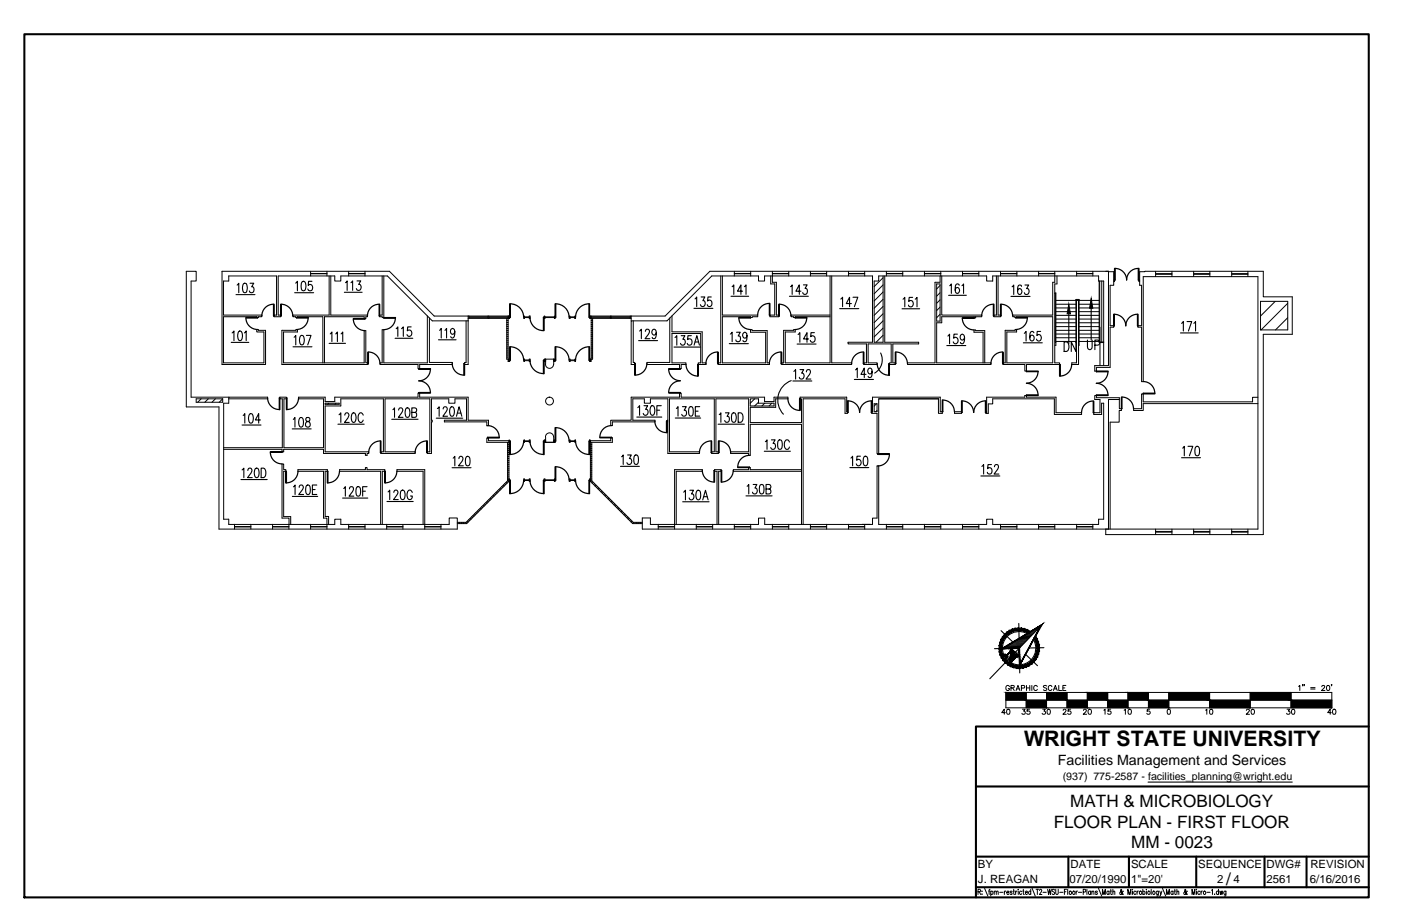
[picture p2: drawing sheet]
<svg xmlns="http://www.w3.org/2000/svg" width="432mm" height="279mm" viewBox="0 0 432 279" stroke-linecap="round" stroke-linejoin="round" font-family="sans-serif">
<defs><g id="words">
<text font-size="6.6" x="315.7" y="230.2">WRIGHT STATE UNIVERSITY</text>
<g font-size="5.3">
<text x="329.9" y="248.9">MATH &amp; MICROBIOLOGY</text>
<text x="324.8" y="255.2">FLOOR PLAN - FIRST FLOOR</text>
<text x="348.7" y="261.5">MM - 0023</text>
<text x="377.9" y="273">/</text>
</g>
<text font-size="4.4" x="326" y="236">Facilities Management and Services</text>
<g font-size="3.5">
<text x="301.4" y="267.6">BY</text>
<text x="330" y="267.6">DATE</text>
<text x="348.6" y="267.6">SCALE</text>
<text x="369.3" y="267.6">SEQUENCE</text>
<text x="390.4" y="267.6">DWG#</text>
<text x="403.9" y="267.6">REVISION</text>
<text x="301.4" y="272.3">J. REAGAN</text>
<text x="329.6" y="272.3">07/20/1990</text>
<text x="348.6" y="272.3">1&quot;=20'</text>
<text x="375.2" y="272.3">2</text>
<text x="380.1" y="272.3">4</text>
<text x="390.4" y="272.3">2561</text>
<text x="403.7" y="272.3">6/16/2016</text>
</g>
<text font-size="3.3" x="327.5" y="240.5">(937) 775-2587 - facilities_planning@wright.edu</text>
</g></defs>
<!-- layer: A-DOOR -->
<g fill="none" stroke="#000" stroke-width=".38">
<path d="M75.8 98a3.6 3.6 0 0 0 3.6 3.6M75.8 97.9h3.6v.2h-3.6zM84.3 93.8a3.6 3.6 0 0 0-3.6 3.6M84.3 93.8h.2v3.6h-.2zM86.5 93.8h.2v3.6h-.2zM86.6 93.8a3.6 3.6 0 0 1 3.6 3.6M91.4 97.9h3.6v.2h-3.6zM95 98a3.6 3.6 0 0 1-3.6 3.6M108.9 98.4a3.6 3.6 0 0 0 3.6 3.6M108.9 98.2h3.6v.2h-3.6zM116.8 93.8a3.6 3.6 0 0 0-3.5 3.6M116.9 93.8h.1v3.6h-.1z"/>
<path d="M118.3 97.9h3.6v.2h-3.6zM121.8 98.1a3.6 3.6 0 0 1-3.5 3.6M157.1 93.7h.2v4.1h-.2zM157.3 93.7a4.1 4.1 0 0 1 4.1 4.1M163.3 97.8a4.1 4.1 0 0 0 4.2 4.2M167.5 97.8h.2v4.2h-.2zM171.1 93.7h.2v4.1h-.2zM171.3 93.7a4.1 4.1 0 0 1 4.1 4.1M181.5 93.7a4.1 4.1 0 0 0-4.1 4.1M181.5 93.7h.2v4.1h-.2zM227.7 97.9h3.6v.2h-3.6zM227.7 98a3.6 3.6 0 0 0 3.6 3.6"/>
<path d="M237.1 93.6a3.6 3.6 0 0 0-3.6 3.5M237.1 93.6h.2v3.6h-.2zM240 93.8h.2v3.6h-.2zM240.2 93.8a3.6 3.6 0 0 1 3.6 3.6M245.1 97.9h3.6v.2h-3.6zM248.6 98a3.6 3.6 0 0 1-3.5 3.6M296.6 98.2a3.6 3.6 0 0 0 3.6 3.5M296.6 98h3.6v.2h-3.6zM306.1 93.8a3.6 3.6 0 0 0-3.5 3.6M306.2 93.8h.1v3.6h-.1zM308.4 93.8h.1v3.6h-.1zM308.5 93.8a3.6 3.6 0 0 1 3.6 3.6"/>
<path d="M313.1 97.9h3.6v.2h-3.6zM316.6 98a3.6 3.6 0 0 1-3.6 3.6M343.3 96.9h.1v3.6h-.1zM343.4 96.9a3.6 3.6 0 0 1 3.6 3.6 3.6 3.6 0 0 1 3.6-3.6M343.5 82.8h.2v3.6h-.2zM343.7 82.8a3.6 3.6 0 0 1 3.5 3.6 3.6 3.6 0 0 1 3.6-3.6M350.6 96.9h.1v3.6h-.1zM350.8 82.8h.2v3.6h-.2zM113.4 108.6h.2v3.6h-.2zM113.5 108.6a3.6 3.6 0 0 1 3.6 3.5M129.1 113.7h3.6v.2h-3.6zM132.6 113.9a3.6 3.6 0 0 1-3.5 3.5 3.6 3.6 0 0 1 3.5 3.6"/>
<path d="M139.4 112.1a3.6 3.6 0 0 0 3.6 3.6M143 112.1h.2v3.6h-.2zM157.1 106.9h.2v4.2h-.2zM157.3 106.9a4.1 4.1 0 0 1 4.1 4.2M163.3 111.1a4.1 4.1 0 0 0 4.2 4.1M167.5 111.1h.2v4.1h-.2zM171.1 106.9h.2v4.2h-.2zM171.3 106.9a4.1 4.1 0 0 1 4.1 4.2M181.5 106.9a4.1 4.1 0 0 0-4.1 4.2M181.5 106.9h.2v4.2h-.2zM195.6 112.1h.2v3.6h-.2zM199.4 112.1a3.6 3.6 0 0 1-3.6 3.6"/>
<path d="M206.1 113.8a3.7 3.7 0 0 0 3.6 3.6 3.6 3.6 0 0 0-3.6 3.6M206.1 113.7h3.6v.1h-3.6zM211.4 112.4a3.6 3.6 0 0 0 3.6 3.6M215 112.4h.2v3.6h-.2zM221.1 108.6a3.6 3.6 0 0 0-3.5 3.5M221.2 108.6h.2v3.6h-.2zM240.7 108.6a3.6 3.6 0 0 0-3.6 3.5M240.7 108.6h.2v3.6h-.2zM266.1 108.6a3.6 3.6 0 0 0-3.6 3.5M266.1 108.6h.1v3.6h-.1zM270.4 112.1a3.6 3.6 0 0 0 3.5 3.6M274 112.2h.1v3.6h-.1z"/>
<path d="M275.9 108.6h.2v3.6h-.2zM276.1 108.6a3.6 3.6 0 0 1 3.6 3.5M309 108.6a3.6 3.6 0 0 0-3.6 3.5M309 108.6h.2v3.6h-.2zM316.4 114.4h3.6v.2h-3.6zM319.9 114.6a3.7 3.7 0 0 1-3.6 3.6 3.6 3.6 0 0 1 3.6 3.6M326.6 112.4h.1v3.6h-.1zM330.3 112.4a3.6 3.6 0 0 1-3.6 3.6M337.9 114.4h3.6v.3h-3.6zM341.5 114.6a3.6 3.6 0 0 1-3.6 3.6 3.6 3.6 0 0 1 3.6 3.6M352.3 117.7a3.6 3.6 0 0 1 3.6 3.5M82.5 122.7a3.6 3.6 0 0 0 3.6 3.6"/>
<path d="M83.3 139.3h3.6v.2h-3.6zM83.3 139.5a3.6 3.6 0 0 0 3.6 3.6M86.1 122.7h.1v3.6h-.1zM88.3 122.7h.1v3.6h-.1zM92 122.7a3.6 3.6 0 0 1-3.6 3.6M117.2 136a3.6 3.6 0 0 0-3.6 3.6M117.2 136h.2v3.6h-.2zM129.1 121h3.6v.2h-3.6zM131.5 136a3.6 3.6 0 0 0-3.6 3.6M131.5 136h.2v3.6h-.2zM150.3 131.2a3.6 3.6 0 0 1 3.6 3.6M150.3 134.8h3.6v.3h-3.6z"/>
<path d="M157.1 136h.2v4.2h-.2zM161.4 136a4.1 4.1 0 0 1-4.1 4.1M163.3 136a4.1 4.1 0 0 0 4.2 4.1M167.5 136h.2v4.2h-.2zM171.1 131.9h.2v4.1h-.2zM171.3 131.9a4.1 4.1 0 0 1 4.1 4.1M177.4 136a4.1 4.1 0 0 0 4.1 4.1M181.5 136h.2v4.2h-.2zM184.9 134.8h3.6v.2h-3.6zM188.5 131.2a3.6 3.6 0 0 0-3.6 3.6M201.8 129.8a3.6 3.6 0 0 0 3.6 3.6M205.4 129.9h.2v3.5h-.2z"/>
<path d="M206.1 121h3.6v.2h-3.6zM219.2 136a3.6 3.6 0 0 0-3.6 3.6M219.2 136h.1v3.6h-.1zM221.4 136h.2v3.6h-.2zM221.6 136a3.6 3.6 0 0 1 3.6 3.6M242.8 123a3.6 3.6 0 0 0 3.6 3.5M246.4 123h.2v3.6h-.2zM261.2 123.6h.2v3.6h-.2zM261.4 123.6a3.6 3.6 0 0 1 3.5 3.6 3.6 3.6 0 0 1 3.6-3.6M268.5 123.6h.2v3.6h-.2zM270.6 139.9h3.5v.2h-3.5zM290.4 123.4h.2v3.6h-.2z"/>
<path d="M290.6 123.4a3.6 3.6 0 0 1 3.5 3.6M296.3 123.6h.2v3.6h-.2zM296.5 123.6a3.6 3.6 0 0 1 3.6 3.6M303.7 123.6a3.6 3.6 0 0 0-3.6 3.6M303.7 123.6h.2v3.6h-.2zM316.4 121.8h3.6v.2h-3.6zM336.9 123.7a3.6 3.6 0 0 0-3.6 3.5M336.9 123.7h.2v3.6h-.2zM337.9 121.8h3.6v.2h-3.6zM345.6 122.5h.2v3.5h-.2zM345.8 122.4a3.6 3.6 0 0 1 3.5 3.6M352.4 121.3h3.6v.2h-3.6z"/>
<path d="M88.1 145.3h.2v3.6h-.2zM91.8 145.3a3.6 3.6 0 0 1-3.5 3.6M100.9 145.3h.2v3.6h-.2zM104.6 145.3a3.6 3.6 0 0 1-3.6 3.6M118.6 145.3h.2v3.6h-.2zM122.3 145.3a3.6 3.6 0 0 1-3.6 3.6M157.1 148.1h.2v4.1h-.2zM161.4 148.1a4.1 4.1 0 0 1-4.1 4.1M163.3 148.1a4.1 4.1 0 0 0 4.2 4.1M167.5 148.1h.2v4.1h-.2zM171.1 143.9h.2v4.2h-.2zM171.3 143.9a4.1 4.1 0 0 1 4.1 4.2"/>
<path d="M177.4 148.1a4.1 4.1 0 0 0 4.1 4.1M181.5 148.1h.2v4.1h-.2zM216.5 145.1a3.6 3.6 0 0 0 3.5 3.5M220.1 145.1h.1v3.6h-.1zM222.3 145.1h.1v3.6h-.1zM226 145.1a3.6 3.6 0 0 1-3.6 3.5M227.4 144h3.6v.2h-3.6zM231 140.4a3.6 3.6 0 0 0-3.6 3.6M274.1 140.1a3.6 3.6 0 0 1-3.6 3.6"/>
</g>
<!-- layer: A-EXISTING -->
<g fill="none" stroke="#000" stroke-width=".31">
<path d="M95.7 83.7v1.4M95.7 84.4h5.1M95.7 84.3h5.1M100.8 83.7v1.4M101.4 85.1v12.1h-11.1v.5h.9v.2h.5v-.2h7.8v14.2M102 85.1v12.1h11.3v.5h-.6v.5h-.5v-.5h-12.2v14.2M107.5 83.7v1.4M107.5 84.4h5M107.5 84.3h5M112.5 83.7v1.4M117.8 85.1v12.1h-.8v.5h.8v.2h.5v-12.8M131.7 97.4v14.5h-13.4v-10.2h-.5v10.2h-.6v.5h11.6v1.3h.5v-1.3h10.1v-.6h-7.1v-13.7"/>
<path d="M144.3 97.5v14.9h-1.1v-.6h.5v-12.9M144.3 98.2h12.6M144.5 97.7h5.9M144.5 97.8h5.9M144.5 97.5v.7M150.4 97.5v.7M150.7 97.7h5.9M150.7 97.8h5.9M150.7 97.5v.7M156.2 99.5h.4M156.2 98.8h.4M156.6 97.5v13.3h-.4v-12.6"/>
<path d="M156.9 97.5h-23.1l-13.8-13.8h-51.6v28.7h13.4v-10.5h-2.2v-.2h-.5v.7h2.2v9.5h-12.4v-14.2h10.2v.2l1.6-.2v-.5h-11.8v-10.5h1.6v-1.6h14.7v12.1h-.7v.5h2v-.5h-.8v-12.1h17.5v1.6h1.8v-1.6h14.4l13.8 13.8h11.1M156.9 97.5v.7v-.5M156.9 97.5h.2v.7h-.2zM157.1 97.7v.5M161.4 97.5h.2v.7h-.2zM161.6 97.7h1.5M161.6 97.9h1.5M163.1 97.5h.3v.7h-.3zM167.7 97.5h.3v.7h-.3zM168 97.7h2.9M168 97.9h2.9M170.9 97.5h.2v.7h-.2z"/>
<path d="M175.4 97.5h.3v.7h-.3zM175.7 97.7h1.4M175.7 97.9h1.4M177.1 97.5h.3v.7h-.3zM181.7 97.5h.3v.7h-.3zM182 98.2v-.7h23l13.8-13.8h122.8v29h-4.2v1.7h.5v-1.1h4.3v-12.4h1.1v-.4M182 98.2h12.5M182.2 97.7h5.9M182.2 97.8h5.9M182.2 97.5v13.3h.4v-12.6M182.2 99.5h.4M182.2 98.8h.4"/>
<path d="M188.1 97.5v.7M188.4 97.7h5.9M188.4 97.8h5.9M188.4 97.5v.7M194.3 97.5v.7M194.5 97.5v1.4M207.1 97.4v4.9h9.3v9.6h1.2v.5h-2.4v-.5h.8v-9.1h-8.9v9.1h4.3v.5h-1.5v1.3h-.5v-1.3h-10v-.6h7v-13.7M222.1 85.1v26.8h-.7v.5h15.8v-.5h-.8v-9.9h-4.6v-.3h-.5v.8h4.7v9.4h-13.4v-14.2h8.7v.2h.5v-.2h1.7v-.5h-10.9v-12.1M226.3 83.7v1.4M226.3 84.4h5.1M226.3 84.3h5.1M231.4 83.7v1.4"/>
<path d="M238.1 83.7v3.4h1.2v10.1h.7v.5h-2.7v-.5h1.5v-9.6h-1.3v-2.5M238.1 84.4h5M238.1 84.3h5M243.1 83.7v1.4M249.8 84.4h5M249.8 84.3h5M249.8 83.7v1.4M254.8 83.7v1.4M255.8 85.1v26.8h-13.8v-9.5h3.1v-.7h-.5v.2h-3.1v10h-.6v.5h21.6v-.5h-6.2v-26.8M255.8 97.2h-12v.5h.8v.2h.5v-.2h10.7M261.5 84.4h5M261.5 84.3h5"/>
<path d="M261.5 83.7v1.4M266.5 83.7v1.4M272.2 85.1v20.5h-2.8v-18.9h1.4v-1.6h33.3v1.6h1.9v-1.6h32.6v1.6h1.6v26M272.7 85.1v20.5h10.4v.5h-7.9v5.8h.7v.5h-1.8v-.5h.6v-5.8h-7.1v5.8h2.8v.5h-4.2v-.5h.9v-5.8h-5.7v-.5h7.5v-20.5h-33.3v1.6h-1.8v-1.6h-14.4l-13.8 13.8h-11.1v13.5h1.1v-.6h-.4v-12.9M273.2 84.4h5M273.2 84.3h5M273.2 83.7v1.4M278.2 83.7v1.4M284.9 84.4h5.1M284.9 84.3h5.1M284.9 83.7v1.4M288.7 87.6h1v11.4h-1z"/>
<path d="M289.7 85.1v2h-1.5v24.8h-8.5v.5h25.7v-.5h-16.7v-12.4h1.6v-1.8h12.3v-.5h-12.3v-12.1M290 83.7v1.4M296.6 84.4h5.1M296.6 84.3h5.1M296.6 83.7v1.4M300.2 97.7v.3h.5v-.3M301.7 83.7v1.4M307.1 85.1v12.1h-.8v.5h2.1v-.5h-.8v-12.1M308.4 84.4h5M308.4 84.3h5M308.4 83.7v1.4M313.4 83.7v1.4"/>
<path d="M320.1 84.4h5M320.1 84.3h5M320.1 83.7v1.4M325.1 83.7v3.4h-.6v10.1h-12.4v.5h.7v.2h.5v-.2h11.2v14.2h-14.2v-9.5h3v-.7h-.5v.2h-3v10h-.6v.5h6.7v2h.5v-2h10.2v-.5h-1.5v-24.3h.7v-2.5M325.1 90.4h.3v16.1h-.3M325.1 90.5h.2v15.1h.1M325.4 99.5h6.2M325.4 92.6h6.2M325.4 93.8h6.2M325.4 95h6.2M325.4 96.1h6.2M325.4 97.3h6.2"/>
<path d="M325.4 98.4h6.2M331.8 92.5h.6v19.9h-2.1v-.5h1.5zM331.8 92.6h.6M331.8 84.4h5M331.8 84.3h5M331.8 83.7v1.4M332.6 99.5h6.2M332.6 92.6h6.2M332.6 93.8h6.2M332.6 95h6.2M332.6 96.1h6.2M332.6 97.3h6.2"/>
<path d="M332.6 98.4h6.2M336.8 83.7v1.4M338.8 86.7v18.9h1.4M338.9 86.7v18.8h1.3M339.6 86.7v18.8M341.6 83.8h1.7v4.2h-1.1v12.4h1.1M343.3 86.4h.2v.4h-.2M351.3 86.4h-.3v.4h.3M356.2 84.4h5M356.2 83.7v1.6M356.2 84.6h5M361.2 83.7v1.6"/>
<path d="M367.9 84.4h5M367.9 83.7v1.6M367.9 84.6h5M372.9 83.7v1.6M379.6 84.4h5M379.6 83.7v1.6M379.6 84.6h5M384.6 83.7v1.6M388.5 92.9h8.4v8.8h-8.4zM86.9 101.9h4.3v-.2h.5v.7h-4.3v9.5h24.8v-9.9h.5v9.9h.7v.5h-26.5zM156.2 110.1h.4M156.2 109.5h.4"/>
<path d="M156.2 108.9h.4M156.2 108.2h.4M156.2 107.6h.4M156.2 107h.4M156.2 106.4h.4M156.2 105.7h.4M156.2 105.1h.4M156.2 104.5h.4M156.2 103.8h.4M156.2 103.2h.4M156.2 102.6h.4M156.2 102h.4"/>
<path d="M156.2 101.3h.4M156.2 100.7h.4M156.2 100.1h.4M156.6 110.8h.3v.7h-.3zM156.9 110.8h.2v.7h-.2zM157.1 111v.5M161.4 110.8h.2v.7h-.2zM161.6 111h1.5M161.6 111.2h1.5M163.1 110.8h.3v.7h-.3zM167.7 110.8h.3v.7h-.3zM168 110.8h.2v.7h-.2z"/>
<path d="M168.2 110.8l-.1 1.5a1.25 1.25 0 0 0 1.3 1.3 1.25 1.25 0 0 0 1.2-1.3M168.2 110.8h2.5M170.7 110.8h.2v.7h-.2zM170.7 110.8v1.6M170.9 110.8h.2v.7h-.2zM175.4 110.8h.3v.7h-.3zM175.7 111h1.4M175.7 111.2h1.4M177.1 110.8h.3v.7h-.3zM182 110.8h.2v.7h-.2zM182 110.8h-.3v.7h.3v-.5M182.2 110.1h.4"/>
<path d="M182.2 109.5h.4M182.2 108.9h.4M182.2 108.2h.4M182.2 107.6h.4M182.2 107h.4M182.2 106.4h.4M182.2 105.7h.4M182.2 105.1h.4M182.2 104.5h.4M182.2 103.8h.4M182.2 103.2h.4M182.2 102.6h.4"/>
<path d="M182.2 102h.4M182.2 101.3h.4M182.2 100.7h.4M182.2 100.1h.4M303 111.9v-9.4h-2.8v-.7l3.3 .2v9.9M325.4 101.9h6.2M325.4 100.7h6.2M325.4 105.3h6.2M325.4 103h6.2M325.4 104.2h6.2M331.8 105.6h-.2v-13.3h1v14.2h-.2M332.6 101.9h6.2"/>
<path d="M332.6 100.7h6.2M332.6 105.3h6.2M332.6 103h6.2M332.6 104.2h6.2M339 100.9v11.8M350.7 100.5v.4h1.1v16.8h.6v-32.4h35.3v77.9h-189.7v-3.5h2.5v2h33.3v-1.9h1.9v1.9h33.2v-1.9h1.4v-16.1h.5v18h33.3v-1.6h1.9v1.6h32.6v-1.6h1.6v-35.8h-.7v3.5h-2.4v-.5h1.9v-4.1h-1.6v-1.2h.5v.7h7.1v3.3h.6v.6h-.7v3.6h-2.7v33M350.7 100.4h1.1v-12.4h-.5v-4.2l38.1-.1v7.8h8.9v11.6h-8.9v61.8h-48.6v-1.7M60.5 123h8.1v1.1h-8.1zM68.9 138.1h18.1v-15.1h-.8v-.5h2.1v.5h-.8v15.1h12.2v-15.1h-7.7v-.5h8.2v1.3h3v-1.3h25.6v-1.3h.5v1.3h15v7.1h6.3v1.7h-.6v-1.2h-13v-.5h6.8v-6.6h-3.6v1.3h-1.9v-1.3h-5.3v6.6h.2v.5h-.2v9.7h-1.3v-.5h.8v-16.3h-13.8v16.3h9.2v.5h-10.5v-.5h.8v-16.3h-13.2v2.2h-4.8v14.1h13.4v.5h-.5v.6h-.5v-.6h-12.9v-1.2h-12.3v.7h-.5v-.7h-18M70.5 122.5h-11.6v-35.8h1.6v-3h-3.1v41.8h10.1v37.7h73.4v-3.5h-2.5v2h-33.4v-1.6h-1.8v1.6h-32.7v-1.6h-1.6v-35.8h1.6v-1.8h12v.5h-12M100.2 124.3h4.3v.4h-4.3zM156.4 136.4v11.9"/>
<path d="M156.4 139.5h.5M156.4 138.9h.5M156.4 138.3h.5M156.4 137.6h.5M156.4 137h.5M156.9 136.4h-6.9v-1.3h.6v.8h6.3v12.5M156.9 135.7h.2v.7h-.2zM157.1 135.9v.5M161.4 135.7h.2v.7h-.2zM161.6 135.9h1.5M161.6 136.2h1.5M163.1 135.7h.3v.7h-.3z"/>
<path d="M167.7 136.4h3.4M168 135.7v.7M170.6 134.7a1.25 1.25 0 0 0-1.2-1.2 1.25 1.25 0 0 0-1.3 1.2l.1 1.7h-.5v-.7h.3M170.7 134.8v1.6h-2.5v-.7h-.2M170.9 135.7h-.2v.7h.2M170.9 135.7h.2v.7h-.2zM175.4 135.7h.3v.7h-.3zM175.7 135.9h1.4M175.7 136.2h1.4M177.1 135.7h.3v.7h-.3zM181.7 135.7h.3v.7h-.3zM182 139.5h.4"/>
<path d="M182 138.9h.4M182 138.3h.4M182 137.6h.4M182 137h.4M182 136.4h6.7v-1.4h-.5v.9h-6.2v12.5M182.4 136.4v11.9M205.8 129.6h-.2v.5h.2M231.2 123h2.6v1.3h4.8v.9h-7.4zM268.9 122.5h20.9v4.5h.6v.5h-1.2v-4.5h-18.4v16.9h-.5v-12.4h-1.6v-.5h.2zM269.4 124.5h.9v2.5h-.9zM270.8 123h18.4M294.2 127h2.1v.5h-2.1z"/>
<path d="M304.1 127h-.2v.5h.7v-2.9h1.4v-1.6h19v4.8h8.3v-.5h-7.8v-4.8h-9.1v-.5h-.5v.5h-11.8v5M345 123.2h-3.4v40M387.7 122.5h-1.6v1.4h-33.7v-2.4h-.6v4.5h-2.4v.6h3v-2.1h35.3M144.9 159.8l.3 .3M145.3 159.4l.3 .3M145.8 158.9l.3 .3M146.2 158.5l.3 .3M146.7 158l.3 .3M147.1 157.6l.3 .3M147.5 157.2l.3 .3M148 156.7l.3 .3M148.4 156.3l.3 .3"/>
<path d="M148.9 155.8l.3 .3M149.3 155.4l.3 .3M149.8 155l.3 .2M150.2 154.5l.3 .3M150.7 154.1l.3 .2M151.1 153.6l.3 .3M151.6 153.2l.3 .2M152 152.7l.3 .3M152.5 152.3l.3 .2M152.9 151.8l.3 .3M153.3 151.4l.3 .3M153.8 150.9l.3 .3"/>
<path d="M154.2 150.5l.3 .3M154.7 150l.3 .3M155.1 149.6l.3 .3M155.5 149.2l.3 .3M156 148.7l.3 .3M156.4 148.3l-12.7 12.8h-2.8M156.4 147.7h.7v.7M156.4 147.1h.5M156.4 146.4h.5M156.4 145.8h.5M156.4 145.2h.5M156.4 144.6h.5"/>
<path d="M156.4 143.9h.5M156.4 143.3h.5M156.4 148.3l.3 .3M156.4 142.7h.5M156.4 142h.5M156.4 141.4h.5M156.4 140.8h.5M156.4 140.2h.5M156.9 148.4l-13.1 13.1h-2.9M157.1 147.9v.5h-.2M161.4 147.7h.2v.7h-.2zM161.6 148.2h1.5"/>
<path d="M161.6 148h1.5M163.1 147.7h.3v.7h-.3zM167.7 147.7h.3v.7h-.3zM168 148.2h2.9M168 148h2.9M170.9 147.7h.2v.7h-.2zM175.4 147.7h.3v.7h-.3zM175.7 148.2h1.4M175.7 148h1.4M177.1 147.7h.3v.7h-.3zM182 148.4l13 13.1h3M182 147.1h.4"/>
<path d="M182 146.4h.4M182 145.8h.4M182 145.2h.4M182 144.6h.4M182 143.9h.4M182 143.3h.4M182 142.7h.4M182 142h.4M182 141.4h.4M182 140.8h.4M182 140.2h.4M182.4 147.7h-.7v.7h.3"/>
<path d="M182.4 148.3l12.8 12.8h2.8M182.4 148.3l-.3 .3M182.8 148.7l-.3 .3M183.3 149.2l-.3 .3M183.7 149.6l-.3 .3M184.1 150l-.2 .3M184.6 150.5l-.3 .3M185 150.9l-.2 .3M185.5 151.4l-.3 .3M185.9 151.8l-.3 .3M186.4 152.3l-.3 .2M186.8 152.7l-.3 .3"/>
<path d="M187.3 153.2l-.3 .2M187.7 153.6l-.3 .3M188.1 154.1l-.3 .2M188.6 154.5l-.3 .3M189 155l-.3 .2M189.5 155.4l-.3 .3M189.9 155.8l-.3 .3M190.3 156.3l-.2 .3M190.8 156.7l-.3 .3M191.2 157.2l-.3 .3M191.7 157.6l-.3 .3M192.1 158l-.3 .3"/>
<path d="M192.6 158.5l-.3 .3M193 158.9l-.3 .3M193.5 159.4l-.3 .3M193.9 159.8l-.3 .3M247 144.8h-15.8v-.6h-.5v.6h-4.7v.5h21M72.3 162.4h5M72.3 162.5h5M72.3 161.7v1.5M77.3 161.7v1.5M84 162.4h5M84 162.5h5M84 161.7v1.5"/>
<path d="M89.6 161.7v-2.4h-2.2v-14h.7v-.5h-.7v-1.7h-.5v16.7h2.2l-.1 3.4M95.7 162.4h5.1M95.7 162.5h5.1M95.7 161.7v1.5M101.3 161.7v-2.4h-1.1v-14h.7v-.5h-9.1v.5h7.9v14.5h1.1v3.4M107.5 162.4h5M107.5 162.5h5M107.5 161.7v1.5M112.5 161.7v1.5M117.3 161.7v-16.4h-12.6v-.5h7.9v-.6h.5v.6h5.5v.5h-.8v16.4M119.2 162.4h5M119.2 162.5h5"/>
<path d="M119.2 161.7v1.5M124.2 161.7v1.5M130.4 161.7v-16.4h-8v-.5h8.5v18.4M130.9 162.4h5M130.9 162.5h5M135.9 161.7v1.5M141.6 161.1v.4M142.2 161.1v.4M142.8 161.1v.4M143.5 161.1l.4 .3M144 160.7l.3 .3M144.5 160.2l.3 .3"/>
<path d="M194.4 160.2l-.3 .3M194.8 160.7l-.3 .3M195.3 161.1l-.3 .3M196.1 161.1v.4M196.7 161.1v.4M197.3 161.1v.4M202.9 162.4h5M202.9 162.5h5M202.9 161.7v1.5M208.4 161.7v-16.4h8.1v-.5h-8.6v18.4M214.6 162.4h5M214.6 162.5h5"/>
<path d="M214.6 161.7v1.5M219.6 161.7v1.5M221 161.7v-16.4h-.8v-.5h2.1v.5h-.8v16.4M226.3 162.4h5.1M226.3 162.5h5.1M226.3 161.7v1.5M231.4 161.7v1.5M238.1 162.4h5M238.1 162.5h5M238.1 161.7v1.5M243.1 161.7v1.5M247 161.7v-30.8h-15.8v9.5h-.5v-.6h-5.5v-.5h5.5v-16.3h-10v16.3h.7v.5h-2.1v-.5h.8v-16.3h-13.8v16.3h9.3v.5h-9.8v-16.8h-5.3v1.3h-1.9v-1.3h-3.6v6.6h6.9v.5h-13.2v1.1h-.5v-1.6h6.3v-7.1h14.9v-1.3h.5v1.3h25.7v1.3h3v-1.3h4.2v.5h-3.7v2.6h-7.9v4.7h15.8v-7.3h-.4v-.5h14.4v4.5h.2v.5h-.8v-4.5h-12.9v38.7"/>
<path d="M249.8 162.4h5M249.8 162.5h5M249.8 161.7v1.5M254.8 161.7v1.5M261.5 162.4h5M261.5 162.5h5M261.5 161.7v1.5M266.5 161.7v1.5M273.2 162.4h5M273.2 162.5h5M273.2 161.7v1.5M278.2 161.7v1.5"/>
<path d="M284.9 162.4h5.1M284.9 162.5h5.1M284.9 161.7v1.5M290 161.7v1.5M296.6 162.4h5.1M296.6 162.5h5.1M296.6 161.7v1.5M301.7 161.7v1.5M308.4 162.4h5M308.4 162.5h5M308.4 161.7v1.5M313.4 161.7v1.5"/>
<path d="M320.1 162.4h5M320.1 162.5h5M320.1 161.7v1.5M325.1 161.7v1.5M331.8 162.4h5M331.8 162.5h5M331.8 161.7v1.5M336.8 161.7v1.5M356.2 163.9h5M356.2 164.1h5M356.2 163.2v1.7M361.2 163.2v1.7"/>
<path d="M367.9 163.9h5M367.9 164.1h5M367.9 163.2v1.7M372.9 163.2v1.7M379.6 163.9h5M379.6 164.1h5M379.6 163.2v1.7M384.6 163.2v1.7"/>
<circle cx="169.4" cy="123.7" r="1.21"/>
</g>
<!-- layer: ROOM-NUMBER -->
<g fill="none" stroke="#000" stroke-width=".34">
<path d="M72.7 90.9h5.9M73.1 87.9l.5-.6v3M75.1 87.5l.5-.2a1.79 1.79 0 0 1 .5 2.4l-.2 .4-.5 .2a2.23 2.23 0 0 1-.3-2.8zM77.1 87.3h1.1l-.6 1.1a.89 .89 0 0 1 .7 1.2 .89 .89 0 0 1-1.2 .5l-.3-.4M90.8 90.3h5.9M91.1 87.3l.6-.5v2.9M93.1 86.9l.6-.1a1.98 1.98 0 0 1 0 2.9h-.3a1.36 1.36 0 0 1-.6-1.7zM96.2 86.8h-1.1l-.1 1.2a.69 .69 0 0 1 1.2 .2 .88 .88 0 0 1 .1 1.2 .88 .88 0 0 1-1.3 0l-.1-.3M106.1 90.1h5.5M106.5 87.2l.5-.6v2.9M108.2 87.2l.5-.6v2.9M110 86.6h1.2l-.7 1.1a.85 .85 0 0 1 .8 1.2 .85 .85 0 0 1-1.3 .4l-.2-.3"/>
<path d="M213.9 95.1h5.8M214.2 92.2l.5-.6v2.9M216.1 91.6h1.1l-.6 1.1a.85 .85 0 0 1 .7 1.2 .85 .85 0 0 1-1.3 .3l-.1-.2M219.2 91.6h-1l-.1 1.3a.9 .9 0 0 1 1.2 0 .9 .9 0 0 1 0 1.2 .7 .7 0 0 1-.7 .5 .7 .7 0 0 1-.6-.6M225.3 91.4h5.4M225.7 88.4l.5-.5v2.9M228.9 89.8h-1.6l1.1-1.9v2.9M229.4 88.4l.5-.5v2.9M243.3 91.4h5.8M243.6 88.4l.6-.5v2.9M246.9 89.8h-1.6l1.1-1.9v2.9M247.6 87.9h1.2l-.7 1.1a.89 .89 0 0 1 .7 1.1 .89 .89 0 0 1-1.2 .5l-.2-.4"/>
<path d="M258.8 95.2h5.9M259.1 92.2l.6-.5v2.9M262.4 93.6h-1.6l1-1.9v2.9M262.9 91.7h1.5l-1.1 2.9M278 95.2h5.4M278.3 92.3l.6-.6v2.9M281.3 91.7h-1.1l-.1 1.3a.93 .93 0 0 1 1.5 .5 .93 .93 0 0 1-1.1 1.1l-.5-.5M282.1 92.3l.5-.6v2.9M292.4 91.1h5.4M292.7 88.1l.5-.5v2.9M295.6 88l-.1-.3-.5-.1a2.36 2.36 0 0 0-.3 2.8 .82 .82 0 0 0 1.1-.8 .82 .82 0 0 0-1.1-.8l-.3 .7M296.5 88.1l.5-.5v2.9"/>
<path d="M311.6 91.4h5.9M311.9 88.4l.5-.5v2.9M314.8 88.3v-.3l-.6-.1a2.36 2.36 0 0 0-.3 2.8 .82 .82 0 0 0 1.1-.8 .82 .82 0 0 0-1.1-.8l-.3 .7M315.9 87.9h1.1l-.6 1.1a.85 .85 0 0 1 .7 1.2 .85 .85 0 0 1-1.3 .3l-.1-.2M364.2 99.7l.5-.5v2.9M365.9 99.2h1.4l-1 2.9M367.9 99.7l.6-.5v2.9M71.3 105.6h5.4M71.6 102.7l.5-.6v2.9M73.5 102.2l.6-.1a2.02 2.02 0 0 1 0 2.9h-.2a2.31 2.31 0 0 1-.4-2.8zM75.3 102.7l.6-.6v2.9M90.3 106.9h5.9"/>
<path d="M90.6 104l.6-.6v3M92.6 103.6l.5-.2a1.97 1.97 0 0 1 0 3h-.2a2.23 2.23 0 0 1-.3-2.8zM94.4 103.4h1.5l-1.1 3M101.4 105.9h5.1M101.8 103l.5-.6v2.9M103.5 103l.5-.6v2.9M105.1 103l.5-.6v2.9M121.8 104.3h5.4M122.1 101.4l.5-.6v2.9M123.8 101.4l.5-.6v2.9M126.7 100.8h-1l-.2 1.2a.88 .88 0 0 1 1.2 .1 .88 .88 0 0 1 0 1.2 .88 .88 0 0 1-1.2 .1l-.1-.2M135.1 104.8h5.5"/>
<path d="M135.5 101.9l.5-.6v2.9M137.1 101.9l.5-.6v2.9M140.2 102.2a.77 .77 0 0 1-.7 .9 .95 .95 0 0 1-.7-.9 .95 .95 0 0 1 .7-.9 1.91 1.91 0 0 1 0 2.9l-.6-.4M196.8 105h5.9M197.1 102.1l.6-.6v3M198.9 102.2l.4-.7 .7 .2 .2 .4-.3 1-1.1 1.4h1.5M202.3 102.5l-.4 .7a.86 .86 0 0 1-1.1-.6 .86 .86 0 0 1 .7-1.1h.1a1.87 1.87 0 0 1 0 3l-.5-.2-.1-.3M207.7 107h8.2M208 104.1l.6-.6v2.9M209.9 103.5h1.2l-.6 1.1a.85 .85 0 0 1 .7 1.2 .85 .85 0 0 1-1.3 .3l-.2-.2M213.1 103.5h-1.1v1.1a.92 .92 0 0 1 1.3 .9 .92 .92 0 0 1-1.3 .8l-.2-.4M213.9 106.4l.9-2.9 .8 2.9"/>
<path d="M214.2 105.5h1.1M224.8 106h5.8M225.1 103l.6-.5v2.9M227 102.5h1.1l-.6 1.1a.84 .84 0 0 1 .8 1.3 .84 .84 0 0 1-1.5-.1M230.2 103.4l-.3 .8a.8 .8 0 0 1-1-.8 .8 .8 0 0 1 1-.8 2.31 2.31 0 0 1-.3 2.8l-.5-.1-.1-.3M243.9 117.4a6.4 6.4 0 0 0-2.4 10.3M244.4 117.5h5.8M244.7 114.5l.5-.5v2.9M245.7 106.1h5.8M246 103.2l.5-.6v3M246.6 114h1.1l-.6 1.1a.88 .88 0 0 1 .7 1.2 .88 .88 0 0 1-1.4 .3v-.3M248.6 114.7l.4-.7 .6 .1 .2 .4-.3 1-1.1 1.4h1.5"/>
<path d="M249.2 104.5h-1.5l1-1.9v3M251 102.6h-1l-.1 1.3a.95 .95 0 0 1 1.4 .5 .95 .95 0 0 1-1 1.2l-.6-.6M263.3 117h5.9M263.7 114.1l.5-.6v2.9M266.9 115.5h-1.5l1-2v2.9M268.8 114.5l-.3 .7a.82 .82 0 0 1-1.1-.8 .82 .82 0 0 1 1.1-.8l.3 .9a1.39 1.39 0 0 1-.8 1.9l-.4-.4M271.4 108.9a4.7 4.7 0 0 1-1.8 6.2M291.8 106.6h5.9M292.2 103.6l.5-.5v2.9M295.1 103.1h-1.1l-.1 1.2a.68 .68 0 0 1 .7-.3 .68 .68 0 0 1 .6 .5 .85 .85 0 0 1-.1 1.3 .85 .85 0 0 1-1.3-.4M297.3 104l-.4 .7a.86 .86 0 0 1-1-.6 .86 .86 0 0 1 .7-1 1.91 1.91 0 0 1 0 2.9l-.5-.2-.1-.2M315.4 105.7h5.8"/>
<path d="M315.7 102.8l.5-.6v3M318.7 102.6l-.7-.4a2.31 2.31 0 0 0-.3 2.8 .86 .86 0 0 0 1.1-.6 .86 .86 0 0 0-.7-1.1 .71 .71 0 0 0-.7 .9M320.7 102.2h-1l-.1 1.3a.69 .69 0 0 1 1.2 .1 .88 .88 0 0 1 0 1.3 .88 .88 0 0 1-1.2 0l-.1-.3M363.8 102.7h5.5M74.6 131.1h5.8M74.9 128.1l.6-.5v2.9M76.9 127.7l.5-.1a1.98 1.98 0 0 1 0 2.9h-.2a2.23 2.23 0 0 1-.3-2.8zM80.3 129.5h-1.6l1-1.9v2.9M90.1 132.3h5.8M90.4 129.3l.5-.6v3M92.4 128.9l.5-.2a2.02 2.02 0 0 1 0 3h-.2a2.23 2.23 0 0 1-.3-2.8zM94.4 128.9a.85 .85 0 0 0 0 .9 .85 .85 0 0 0 .9 .3 .84 .84 0 0 1 .2 1.3 .84 .84 0 0 1-1.3 0v-.3a1.01 1.01 0 0 1 1-1.2l.2-.2a.6 .6 0 0 0-.3-1z"/>
<path d="M104.2 130.8h8M104.5 127.9l.5-.6v3M106.3 128l.1-.4a.66 .66 0 0 1 1-.1 .66 .66 0 0 1 0 1l-1.2 1.8h1.4M108.6 127.5l.5-.2a2.02 2.02 0 0 1 0 3h-.2a2.23 2.23 0 0 1-.3-2.8zM111.9 128a.74 .74 0 0 0-.7-.7 .74 .74 0 0 0-.7 .7v1.6l.5 .7a.88 .88 0 0 0 .9-.7M120.7 129.3h8.1M121.1 126.3l.5-.5v2.9M122.9 126.5l.4-.7 .6 .1 .2 .4-.3 1-1 1.4h1.4M125.2 125.9l.5-.1a1.97 1.97 0 0 1 0 2.9h-.2a1.79 1.79 0 0 1-.5-2.4zM126.9 127.2l1.3-.2 .2-.4-.1-.6-.4-.2h-1v2.9h1a.81 .81 0 0 0 .5-.8 .81 .81 0 0 0-.5-.7M134.5 129h8.1M134.8 126l.6-.6v3"/>
<path d="M136.6 126.1l.4-.7 .6 .2 .3 .4-.4 1-1 1.4h1.4M138.9 125.6l.5-.2a1.97 1.97 0 0 1 0 3h-.2a2.23 2.23 0 0 1-.3-2.8zM140.7 128.4l.8-3 .8 3M141 127.4h1M196.3 128.6h7.7M196.6 125.7l.5-.6v3M198.5 125.1h1.1l-.6 1.2a.86 .86 0 0 1 .7 1.1 .86 .86 0 0 1-1.4 .4v-.3M200.7 125.3l.5-.2a2.02 2.02 0 0 1 0 3h-.2a2.23 2.23 0 0 1-.3-2.8zM202.5 126.5h.8M203.8 125.1h-1.3v3M208.1 128.9h7.9M208.5 126l.5-.6v2.9"/>
<path d="M210.3 125.4h1.2l-.6 1.1a.85 .85 0 0 1 .7 1.3 .85 .85 0 0 1-1.5 0M212.5 125.5l.6-.1a2.07 2.07 0 0 1 0 2.9h-.2a1.36 1.36 0 0 1-.7-1.6zM214.3 126.8h.9M215.7 125.4h-1.4v2.9h1.4M221.3 130.8h8.1M221.7 127.9l.5-.6v2.9M223.6 127.3h1.1l-.6 1.1a.89 .89 0 0 1 .7 1.1 .89 .89 0 0 1-1.2 .6l-.2-.4M225.7 127.4l.6-.1a1.97 1.97 0 0 1 0 2.9h-.2a1.38 1.38 0 0 1-.7-1.7zM227.5 127.3a1.51 1.51 0 0 1 1.5 .8 1.51 1.51 0 0 1-.2 1.7l-.5 .4h-.8zM235.6 139.2h8M235.9 136.2l.5-.5v2.9M237.8 135.7h1.1l-.6 1.1a.84 .84 0 0 1 .7 1.2 .84 .84 0 0 1-1.5 0"/>
<path d="M240 135.8l.5-.1a1.36 1.36 0 0 1 .6 1.6l-.3 1.1-.5 .2a2.39 2.39 0 0 1-.3-2.8zM243.3 136.3a.72 .72 0 0 0-1.1-.5 2.04 2.04 0 0 0 .2 2.8 .75 .75 0 0 0 .9-.7M364.5 138.2l.5-.6v3M366.2 137.6h1.4l-1 3M368.6 137.8l.5-.2a2.07 2.07 0 0 1 0 3h-.2a1.36 1.36 0 0 1-.6-1.7zM74.3 147.9h8.1M74.6 144.9l.6-.5v2.9M76.4 145.1l.2-.6a.8 .8 0 0 1 1 .3 .8 .8 0 0 1-.2 1.1l-1.1 1.4h1.4M78.7 144.5l.5-.1a1.98 1.98 0 0 1 0 2.9h-.2a2.21 2.21 0 0 1-.3-2.8zM80.5 144.4h.7a1.8 1.8 0 0 1 0 2.9h-.7zM90.1 153.1h7.8M90.4 150.1l.5-.5v2.9"/>
<path d="M92.2 150.3l.2-.6a.79 .79 0 0 1 1.1 .3 .79 .79 0 0 1-.4 1.1l-1 1.4h1.5M94.5 149.7l.6-.1a2.07 2.07 0 0 1 0 2.9h-.3a1.36 1.36 0 0 1-.6-1.7zM96.3 151h.8M97.6 149.6h-1.3v2.9h1.3M105.6 153.6h7.7M105.9 150.6l.5-.5v2.9M107.7 150.8l.1-.5a.68 .68 0 0 1 .9-.1 .68 .68 0 0 1 .2 1l-1.3 1.8h1.5M110 150.2l.5-.1a1.36 1.36 0 0 1 .6 1.6l-.3 1.2-.5 .1a2.39 2.39 0 0 1-.3-2.8zM111.8 151.5h.8M113.1 150.1h-1.3v2.9M119.3 154.7h8.1M119.6 151.7l.5-.6v3"/>
<path d="M121.4 151.9l.1-.5a.66 .66 0 0 1 1-.1 .66 .66 0 0 1 0 1l-1.2 1.8h1.4M123.7 151.3l.5-.2a1.98 1.98 0 0 1 0 3h-.2a1.36 1.36 0 0 1-.6-1.7zM127.1 151.9a.74 .74 0 0 0-.8-.8 .74 .74 0 0 0-.7 .8v1.5a.72 .72 0 0 0 1.1 .5l.4-.9h-.6M139.3 144.2h5.9M139.7 141.3l.5-.6v3M141.4 141.4l.1-.4a.68 .68 0 0 1 1-.1 .68 .68 0 0 1 .1 1l-1.3 1.8h1.5M143.7 140.9l.5-.2a2.31 2.31 0 0 1 .4 2.8l-.6 .2a2.31 2.31 0 0 1-.3-2.8zM191.2 143.8h5.9M191.6 140.9l.5-.6v2.9M193.4 140.3h1.2l-.6 1.1a.84 .84 0 0 1 .7 1.3 .84 .84 0 0 1-1.5 0M195.6 140.4l.6-.1a2.07 2.07 0 0 1 0 2.9h-.2a1.36 1.36 0 0 1-.7-1.6zM210.4 154.7h8.1"/>
<path d="M210.7 151.8l.6-.6v2.9M212.6 151.2h1.2l-.7 1.1a.86 .86 0 0 1 .7 1.2 .86 .86 0 0 1-1.3 .4l-.1-.3M214.8 151.4l.5-.2a2.02 2.02 0 0 1 0 2.9h-.2a2.23 2.23 0 0 1-.3-2.7zM216.6 154.1l.8-2.9 .8 2.9M216.9 153.2h1M229.9 152.9h8.1M230.3 150l.5-.6v2.9M232.1 149.4h1.2l-.6 1.1a.84 .84 0 0 1 .7 1.3 .84 .84 0 0 1-1.5 0M234.3 149.5l.5-.1a1.36 1.36 0 0 1 .7 1.7l-.3 1.1-.5 .1a1.36 1.36 0 0 1-.7-1.6zM236.1 150.8l1.3-.1 .2-.4-.2-.8-1.3-.1v2.9h.9a.79 .79 0 0 0 .6-.7 .79 .79 0 0 0-.6-.8M261.9 144.2h5.9M262.3 141.3l.5-.6v3"/>
<path d="M265.2 140.7h-1.1l-.1 1.3a.69 .69 0 0 1 1.3 .1 .85 .85 0 0 1-.1 1.3 .85 .85 0 0 1-1.3-.3M266.3 140.9l.5-.2a2.02 2.02 0 0 1 0 3h-.2a2.39 2.39 0 0 1-.3-2.8zM302.3 146.8h5.9M302.6 143.8l.6-.5v2.9M305.6 143.3h-1.1l-.1 1.2 .1-.1a.91 .91 0 0 1 1.3 .8 .91 .91 0 0 1-1.3 .9l-.2-.5M306.5 143.9l.2-.5 .7-.1 .3 .8-1.3 2.1h1.5M364.2 141.2h5.8"/>
</g>
<!-- layer: HATCH -->
<g fill="none" stroke="#000" stroke-width=".31">
<path d="M272.2 87.9l-2.8 2.7M272.2 96.7l-2.8 2.8M272.2 98.9l-2.8 2.8M272.2 85.7l-2.8 2.7M272.2 92.3l-2.8 2.8M272.2 94.5l-2.8 2.8M272.2 90.1l-2.8 2.7M289.7 92.5l-1 1M289.7 96.9l-1 1.1M289.7 94.7l-1 1.1M289.7 90.3l-1 1M289.7 88l-1 1.1"/>
<path d="M388.6 92.9l-.1 .1M393 92.9l-4.5 4.6M396.9 93.5l-8.2 8.2M396.9 98l-3.8 3.7M272.2 103.4l-2.2 2.2M272.2 101.2l-2.8 2.7M62 123l-1.1 1.1M64.2 123l-1.1 1.1M66.4 123l-1.1 1.1M68.6 123l-1 1.1M101.4 124.3l-.4 .4M103.6 124.3l-.3 .4"/>
<path d="M232.6 123l-1.4 1.3M233.8 124.1l-1.2 1.1M235.7 124.3l-.9 .9M237.9 124.3l-.9 .9M270.1 124.5l-.7 .7M270.3 126.6l-.4 .4"/>
</g>
<!-- layer: A-NOTE -->
<path d="M329.4 96.8v9.2M336.3 95.1v9.8M328 105.4h.7a1.78 1.78 0 0 1 0 3h-.7zM331.6 105.4v3l-1.4-3v3M335.2 104.9v2.1a.79 .79 0 0 0 .8 .8l.5-.4 .1-.4v-2.1M337.5 106.4l1.2-.1 .2-.5-.2-.8-1.2-.1v2.9" fill="none" stroke="#000" stroke-width=".34"/>
<path d="M329.4 93.8l.5 3h-1zM336.3 92l.5 3.1h-1z" fill="#000" stroke="#000" stroke-width=".31"/>
<!-- layer: BORDER -->
<path d="M7.5 10.6h414.4v266.1h-414.4zM421.9 224h-121.1v52.7M300.8 242.5h121.1M300.8 264.2h121.1M300.9 273.6h121M329.3 264.2v9.4M348 264.2v9.4M368.7 264.2v9.4M389.7 264.2v9.4M402.7 264.2v9.4" fill="none" stroke="#000" stroke-width=".63"/>
<!-- layer: BORDER-NOTE -->
<path d="M353.8 241.2h44.5" fill="none" stroke="#000" stroke-width=".34"/>
<g fill="none" stroke="#000" stroke-width=".31">
<path d="M301.4 275l.7-.1v-.6l-.7-.1v1.7M301.9 275l.3 .9M302.7 274.8h.1M302.7 275.7v.2zM303.5 274l1 2.4M304.7 274.8h.4M305.2 274.2l-.3 .1v1.6M305.4 275a.41 .41 0 0 1 .5 0 .41 .41 0 0 1 0 .6 .41 .41 0 0 1-.5 0M305.4 274.8v1.6M306.4 275.1l.3-.3 .3 .1 .1 1M306.4 274.8v1.1M307.1 275.1l.2-.3 .3 .1 .1 1"/>
<path d="M308.1 275.2h1M309.6 274.8v1.1M310 274.8l-.4 .4M310.3 275.2h.7l-.1-.3a.45 .45 0 0 0-.6 .4 .45 .45 0 0 0 .6 .5l.1-.2M311.9 275l-.2-.2-.4 .2 .6 .4v.4l-.4 .1-.2-.3M312.3 274.8h.3M312.4 274.2v1.3l.3 .4M313 274.8v1.1M313.5 274.8l-.5 .4M313.8 274.2v.2zM313.8 274.8v1.1M314.9 275l-.1-.1a.46 .46 0 0 0-.6 .4 .46 .46 0 0 0 .6 .5l.1-.2"/>
<path d="M315.2 274.8h.4M315.4 274.2v1.6l.3 .1M316 275.2h.7l-.1-.3a.45 .45 0 0 0-.6 .4 .45 .45 0 0 0 .6 .5l.1-.2M317.7 275l-.1-.1a.47 .47 0 0 0-.6 .4 .47 .47 0 0 0 .6 .5l.1-.2M317.7 274.2v1.7M318.1 274l1 2.4M319.3 274.2h.8M319.7 274.2v1.7M320.4 274.6v-.2a.36 .36 0 0 1 .6 0 .36 .36 0 0 1 0 .5l-.6 1h.7M321.5 275.2h1M322.9 274.2l.3 1.7 .3-1.7 .2 1.7 .3-1.7M325 274.5a.4 .4 0 0 0-.5-.2 .4 .4 0 0 0-.1 .6l.4 .2a.42 .42 0 0 1 .1 .7 .42 .42 0 0 1-.7-.2"/>
<path d="M325.4 274.2v1.4l.3 .3 .4-.3 .1-1.4M326.6 275.2h1M328.1 275h.4M328.8 274.2h-.7v1.7M329.1 274.2v1.7M331.7 274.8v1.1M332.1 274.8l-.4 .4M332.4 275.2h1M333.9 275.1l.6-.1v-.7l-.6-.1v1.7M335 274.2v1.7M336.1 275a.41 .41 0 0 0-.5 0 .41 .41 0 0 0 0 .6 .41 .41 0 0 0 .5 0M336.1 274.8v1.1"/>
<path d="M336.5 275.1l.3-.3 .3 .1 .1 1M336.5 274.8v1.1M338.2 275l-.2-.2-.4 .2 .6 .4v.4l-.4 .1-.2-.3M338.6 274l1 2.4M339.8 275.9v-1.7l.4 1.7 .5-1.7v1.7M341.8 275a.44 .44 0 0 0-.7 .3 .44 .44 0 0 0 .6 .5l.1-.2M341.8 274.8v1.1M342.2 274.8h.4M342.4 274.2v1.6l.3 .1M343 275.1l.3-.3 .2 .1 .1 1M343 274.2v1.7M346.2 274.9l-.1-.1a.86 .86 0 0 1-.9 1v-.6l.5-.6-.2-.4-.1 .3 .1 .6 .5 .8 .2-.2"/>
<path d="M347.6 275.9v-1.7l.5 1.7 .4-1.7v1.7M349 274.3h.1M349.1 274.8v1.1M350.1 275a.44 .44 0 0 0-.7 .3 .44 .44 0 0 0 .6 .5l.1-.2M350.4 274.8v1.1M350.9 274.8l-.5 .4M352.2 275a.41 .41 0 0 1 .6 0 .41 .41 0 0 1 0 .6 .41 .41 0 0 1-.6 0M352.2 274.2v1.7M353.3 274.2v.2zM353.3 274.8v1.1M354.8 274.2v1.7M357 274.8v1.2l-.2 .4-.3-.1"/>
<path d="M357 275a.44 .44 0 0 0-.7 .3 .44 .44 0 0 0 .6 .5l.1-.2M357.4 274.8l.4 1.1 .3-1.1M357.8 275.9l-.4 .5M358.3 274l1 2.4M359.5 275.9v-1.7l.5 1.7 .4-1.7v1.7M361.5 275a.41 .41 0 0 0-.5 0 .41 .41 0 0 0 0 .6 .41 .41 0 0 0 .5 0M361.5 274.8v1.1M361.9 274.8h.4M362.1 274.2v1.6l.3 .1M362.7 275.1l.3-.3 .3 .1v1M362.7 274.2v1.7M365.9 274.9v-.1a.86 .86 0 0 1-.9 1l-.1-.6 .6-.6-.2-.4-.1 .7 .5 .9 .2-.1"/>
<path d="M367.4 275.9v-1.7l.4 1.7 .5-1.7v1.7M368.8 274.2v.2zM368.8 274.8v1.1M369.8 275a.41 .41 0 0 0-.5 0 .41 .41 0 0 0 0 .6 .41 .41 0 0 0 .5 0M370.2 274.8v1.1M370.6 274.8l-.4 .4M372 275.2h1M373.4 274.6l.3-.4v1.7M374.4 275.7v.1M375.6 275a.41 .41 0 0 0-.6 0 .41 .41 0 0 0 0 .6 .41 .41 0 0 0 .6 0M375.6 274.2v1.7M375.9 274.8l.2 1.1 .3-1.1 .2 1.1 .2-1.1"/>
<path d="M377.8 274.8v1.4l-.5 .1M377.8 275v-.1a.47 .47 0 0 0-.7 .4 .47 .47 0 0 0 .7 .5v-.2"/>
<circle cx="329.9" cy="275.3" r=".47"/>
<circle cx="331" cy="275.3" r=".47"/>
<circle cx="351.5" cy="275.3" r=".47"/>
<circle cx="354.1" cy="275.3" r=".47"/>
<circle cx="355.6" cy="275.3" r=".46"/>
<circle cx="371.3" cy="275.3" r=".47"/>
</g>
<!-- layer: NORTH -->
<g fill="#000" stroke="#000" stroke-width=".31">
<path d="M309.6 202.2l.6 .3zM309.9 202.2l.3 .2zM309.9 202.4l.5 .3zM310.1 202.2h.2zM311.4 202.4l1.2 .8-.8 .9zM311.6 200l.5 .4zM313.3 201.6l.4 .4zM313.4 202l.6 .4z"/>
<path d="M308.9 199.9l.1 .1 12.2-7.5zM309 200l12.2-7.5-.6 .6zM320.6 193.1l-6.4 12.3 7-12.9zM320.6 193.1l-6.4 12.3 .2-.8zM314 200l.2 5.4 .2-.8zM314 200l.3-.2 .1 4.8zM309 200.1l5-.1 .3-.2zM309 199.9l5.3-.1-5.3 .3z"/>
<path d="M309.6 195.6l.6 .5-1.2 .2zM309 196.3l.6 .4 .6-.6zM309 196.3l.6 .4-1.1 .5zM308.5 197.2l.7 .3 .4-.8zM308.5 197.2l.7 .3-1 .6zM308.2 198.1l.7 .2 .3-.8zM308.2 198.1l.7 .2-.9 .7zM308 199l.7 .2 .2-.9zM308 199l.7 .2-.8 .8zM308.7 199.2l-.8 .8h.7zM307.9 200h.7l-.6 1zM308.6 200l-.6 1 .7-.2zM308 201l.7-.2-.5 1.1zM308.7 200.8l-.5 1.1 .8-.2zM308.2 201.9l.8-.2-.4 1.1zM309 201.7l-.4 1.1 .7-.3zM308.6 202.8l.7-.3-.1 1.1zM309.3 202.5l-.1 1.1 .6-.4zM309.2 203.6l.6-.4v1.2zM309.8 203.2v1.2l.5-.6zM309.8 204.4l.5-.6 .3 1.2zM310.3 203.8l.3 1.2 .4-.6zM311 204.4l.4 1.1-.8-.5zM311 204.4l.4 1.1 .3-.7zM311.7 204.8l.6 1-.9-.3zM311.7 204.8l.6 1 .2-.6zM312.5 205.2l.8 .9-1-.3zM312.5 205.2l.8 .9 .1-.8zM313.4 205.3l.9 .8h-1zM313.4 205.3l.9 .8v-.7zM314.3 205.4l.9 .6-.9 .1zM314.3 205.4l.9 .6-.1-.7zM315.1 205.3l1.1 .5-1 .2zM315.1 205.3l1.1 .5-.3-.7zM315.9 205.1l1.1 .3-.8 .4zM315.9 205.1l1.1 .3-.3-.7zM316.7 204.7l1.2 .2-.9 .5zM316.7 204.7l1.2 .2-.5-.6zM317.4 204.3l1.2-.1-.7 .7zM317.4 204.3l1.2-.1-.5-.5zM318.1 203.7l1.1-.2-.6 .7zM318.6 203l-.5 .7 1.1-.2zM318.6 203l1.1-.3-.5 .8zM319 202.3l-.4 .7 1.1-.3zM319 202.3l1.1-.5-.4 .9zM319.4 201.6l-.4 .7 1.1-.5zM319.4 201.6l.9-.8-.2 1zM319.5 200.7l-.1 .9 .9-.8zM320.4 199.9l-.1 .9-.8-.1zM319.6 199.9l-.1 .8 .9-.8zM320.3 198.9l.1 1h-.8zM319.5 199.1l.1 .8 .7-1zM320.1 198l.2 .9-.8 .2zM319.4 198.2l.1 .9 .6-1.1zM319.7 197.1l.4 .9-.7 .2zM319.1 197.5l.3 .7 .3-1.1zM319.2 196.3l.5 .8-.6 .4zM318.6 196.7l.5 .8 .1-1.2z"/>
<path d="M316.7 194.2l.8 .5-.4 .6zM316.7 194.2l-.3 .7 .7 .4zM315.8 193.9l.9 .3-.3 .7zM315.8 193.9l-.2 .7 .8 .3zM314.8 193.7l1 .2-.2 .7zM314.8 193.7v.8l.8 .1zM313.9 193.7h.9v.8zM313.9 193.7v.7l.9 .1zM312.9 193.8l1-.1v.7zM312.9 193.8l.2 .7 .8-.1zM312.1 194l.8-.2 .2 .7zM312.1 194l.2 .7 .8-.2zM311.2 194.4l.9-.4 .2 .7zM311.2 194.4l.3 .7 .8-.4zM310.4 195l.8-.6 .3 .7zM310.4 195l.4 .5 .7-.4zM309.6 195.6l.8-.6 .4 .5zM309.6 195.6l.6 .5 .6-.6z"/>
<path d="M309.6 202.2l.6 .3zM309.6 202.2l.6 .3zM309.6 202.2l.6 .3zM309.6 202.2l.6 .3zM309.6 202.2l.6 .3z"/>
<path d="M309.6 202.1l.2 .1zM309.6 202.1l.2 .1z"/>
<path d="M309.6 202.1l.3 .1zM309.6 202.1l.3 .1z"/>
<path d="M309.9 202.4l.5 .3zM309.9 202.5l.5 .2z"/>
<path d="M311.8 200.4l-1.6 1.8zM311.8 200.4l-1.6 1.8zM311.5 200.1l.4 .3zM311.5 200.1l.4 .3zM311.5 200.1l.1-.1zM311.6 200l1.2 1.1zM311.6 200.1l1.2 1zM312.7 201.1l-.1 1.9zM312.7 201.1l-.3 2.1zM313.3 202.2l-.9 1zM313.3 202.2l-.9 1z"/>
<path d="M309.6 202.1l.5 .4zM309.6 202.1l.6 .4z"/>
<path d="M309.6 202.1l.5 .4zM309.6 202.1l.5 .4z"/>
<path d="M309.6 202.1l.6 .4zM309.6 202.1l.6 .4z"/>
<path d="M310 202.2l.2 .2zM310 202.2l.2 .2zM310 202.3l.2 .1zM310 202.3l.2 .1z"/>
<path d="M310 202.3l.2 .1zM309.9 202.3l.3 .1z"/>
<path d="M309.9 202.3l.3 .1zM309.9 202.2l.3 .2z"/>
<path d="M309.9 202.2l.3 .2zM309.9 202.2l.3 .2zM309.9 202.2l.3 .2zM309.9 202.2l.3 .2z"/>
<path d="M309.9 202.2l.3 .2zM309.9 202.2l.3 .2zM309.9 202.2l.3 .2z"/>
<path d="M309.6 202.1l.6 .4zM309.6 202.1l.6 .4z"/>
<path d="M309.6 202.2l.6 .4zM309.6 202.2l.6 .4z"/>
<path d="M309.5 202.2l.8 .7zM309.5 202.2l.8 .6zM309.5 202.2l.1-.2z"/>
<path d="M310.1 202.2l.1 .1zM310.1 202.2l.2 .1z"/>
<path d="M310.1 202.2l.1 .1zM310.1 202.2l.1 .1zM310.1 202.2l.1 .1zM310.1 202.2l.1 .1zM310.1 202.2l.1 .1zM310.1 202.2l.1 .1z"/>
<path d="M310.1 202.2l.1 .1zM310 202.2l.2 .2zM310 202.2l.2 .2zM310 202.2l.2 .2z"/>
<path d="M309.6 202.2l.6 .4zM309.6 202.2l.6 .4z"/>
<path d="M309.7 202.3l.6 .4zM309.7 202.3l.6 .4z"/>
<path d="M310.1 202.2l.2 .1zM310.1 202.2l.2 .1zM310.1 202.2l.2 .1z"/>
<path d="M309.8 202.4l.5 .3zM309.8 202.4l.5 .3z"/>
<path d="M311.4 202.4l-.2 1.3 .6 .4zM311.2 203.7l.6 .4z"/>
<path d="M311.5 200.8l-1.2 1.4 1.3-1.3zM311.5 200.8l-1.3 1.4zM310.1 202.2h.2z"/>
<path d="M311.5 200.1l.8 .6zM311.5 200.1l.8 .6z"/>
<path d="M311.8 200.4l1 .7zM311.8 200.4l1 .7z"/>
<path d="M311.6 201.2l.9 1.9 .2-1.2zM311.6 201.2l.9 1.9-1.1-.7z"/>
<path d="M311.6 200.9l1.1 1v-.3zM311.6 200.9l1.1 1-1.1-.7z"/>
<path d="M311.8 200.5l.9 1.1 .1-.5zM311.8 200.5l.9 1.1-1.2-.8z"/>
<path d="M313.2 201.7l.1-.1zM313.3 201.6l.8 .7zM313.3 201.7l.8 .6z"/>
<path d="M313.3 202.3l-.7 .9zM313.3 202.3l-.8 .8z"/>
<path d="M313.5 202.1l.2 .1zM313.5 202.1l.2 .1zM313.5 202.1l.2 .1zM313.5 202.1l.2 .1z"/>
<path d="M313.3 202.3l.2 .1zM313.3 202.3l.1 .1z"/>
<path d="M313.4 202.4l-1.7 1.8zM313.4 202.4l-1.7 1.8zM311.2 203.7l.5 .5zM311.2 203.7l.5 .4zM311.6 201l-.4 2.7zM311.7 200.8l-.5 2.9zM311.7 200.8l-1.4 1.4zM311.7 200.8l-1.4 1.4z"/>
<path d="M313.3 202.2l.2 .1zM313.3 202.2l.2 .2zM313.3 202.3l.2 .1z"/>
<path d="M313.4 202.2l.1 .1zM313.4 202.2l.2 .1z"/>
<path d="M313.4 202.2l.1 .1zM313.4 202.2l.1 .1zM313.4 202.2l.1 .1zM313.4 202.2l.1 .1z"/>
<path d="M313.4 202.2l.1 .1zM313.4 202.2l.1 .1zM313.3 202.2l.2 .1z"/>
<path d="M313.4 202.2l.2 .1zM313.4 202.2l.2 .1z"/>
<path d="M313.5 202.1l.1 .1zM313.5 202.1l.2 .1z"/>
<path d="M313.5 202.1l.1 .1zM313.4 202.1l.2 .1z"/>
<path d="M313.4 202.1l.2 .1zM313.4 202.1l.2 .1zM313.4 202.2h.2zM313.4 202.2h.2z"/>
<path d="M313.5 202.1l.2 .1zM313.5 202.1l.2 .1z"/>
<path d="M313.5 202.1l.2 .1zM313.5 202.1l.2 .1z"/>
<path d="M313.5 202.1l.2 .1zM313.5 202.1l.2 .2z"/>
<path d="M313.2 201.7l.5 .4zM313.2 201.7l.5 .4z"/>
<path d="M313.2 201.7l.6 .4zM313.2 201.7l.6 .4z"/>
<path d="M313.5 202.1l.2 .2zM313.5 202.1l.3 .2z"/>
<path d="M313.3 201.8l.5 .4zM313.3 201.8l.5 .4z"/>
<path d="M313.3 201.8l.6 .4zM313.3 201.8l.6 .4z"/>
<path d="M313.4 201.9l.6 .4zM313.4 201.9l.6 .4z"/>
<path d="M313.4 201.9l.6 .4zM313.4 201.9l.6 .4z"/>
<path d="M313.8 202.3l.2 .1zM313.8 202.3l.2 .1z"/>
<path d="M313.5 202l.5 .4zM313.5 202l.5 .4z"/>
<path d="M313.5 202l.5 .4zM313.5 202l.5 .4zM313.5 202.1l.5 .3zM313.5 202.1l.5 .3z"/>
<path d="M313.4 201.9l.6 .4zM313.4 201.9l.6 .4z"/>
<path d="M313.4 201.9l.6 .4zM313.4 201.9l.6 .5zM313.4 202l.6 .4z"/>
</g>
<g fill="none" stroke="#000" stroke-width=".31">
<path d="M309.9 202.2h.1M309.9 202.3h.1M310 202.2v.1M310.1 202.4v.1M310.1 202.4v.2M310.2 202.3v.1M313.3 201.7l-.1 .1M313.4 202.1h.1M313.4 202h.1M313.5 202.1h.1M313.5 202h.1M313.5 202.2l.1 .1"/>
<path d="M313.6 202.2h.1M313.7 202.2v.1"/>
</g>
<circle cx="310.3" cy="202.2" r=".17" fill="#000"/>
<g fill="none" stroke="#000" stroke-width=".34">
<path d="M308.5 194.5l3.7 3.5h3.8M311.2 200h-4.7M314 192.2l.1 4.7h3M314.4 199.7h-5.1M314.6 199.4h-4.8M314.9 199.1l-4.6 .1M315.2 198.8l-4.4 .1M315.4 198.5l-4.2 .1M315.7 198.3h-4M316.2 197.7l-3.5 .1M316.5 195.5h1.9M316.5 197.4l-3.3 .1"/>
<path d="M316.6 195.4a5.1 5.1 0 0 0-7.6 3.7 5.1 5.1 0 0 0 6.1 5.8 5.1 5.1 0 0 0 3.4-7.7M316.8 197.1l-3.2 .1M317.3 196.6h-2.7M317.6 196.3l-2.5 .1M317.9 196l-2.4 .1M317.9 194.6h1.3M318.1 195.7l-2.1 .1M318.7 195.2h-1.7M318.9 194.1h.9M319 194.9h-1.6M319.3 193.8h.8M319.5 194.3l-1.1 .1"/>
<path d="M320.3 193.5h-.5M320.3 193.2h.3M320.8 192.9h.1M320.9 192.8l-8.1 8.5M321.7 199.7l-4.6 .1M311.3 202.8l-6.2 6.5M314.2 202.9l.1 4.6M316.1 201.8l3.7 3.5"/>
</g>
<!-- layer: Graphic Scale -->
<g fill="none" stroke="#000" stroke-width=".31">
<path d="M309.9 219.8h-1.1l.7-1.1v1.6M310 213.5h100.5v4.8h-100.5zM310 215.9h100.5M310.4 218.8a.77 .77 0 0 1 1 .5 .77 .77 0 0 1-.6 1l-.4-.1-.1-.2zM311.1 211.8a.56 .56 0 0 0-.6-.4 .56 .56 0 0 0-.5 .6v.4a.55 .55 0 0 0 .6 .6 .55 .55 0 0 0 .5-.6h-.4M311.6 212.1h.9l.1-.6-1-.1v1.6M312.1 212.1l.5 .9M313.2 213l.5-1.6 .6 1.6M313.4 212.4h.7M314.8 212.2l.9-.1 .1-.6-1-.1v1.6M315.1 218.7h.8l-.4 .6a.53 .53 0 0 1 .5 .5 .53 .53 0 0 1-.4 .5 .53 .53 0 0 1-.6-.3M316.3 213.5v4.8"/>
<path d="M316.4 211.4v1.6M316.4 212.1h1M317.3 218.7h-.7l-.1 .7a.56 .56 0 0 1 .9 0 .56 .56 0 0 1-.1 .8 .56 .56 0 0 1-.8-.2M317.4 211.4v1.6M318 211.4v1.6M319.7 211.8a.56 .56 0 0 0-.6-.4 .56 .56 0 0 0-.5 .6v.4a.56 .56 0 0 0 .5 .6 .56 .56 0 0 0 .6-.4M321.4 218.7h.8l-.5 .6a.53 .53 0 0 1 .4 .9 .53 .53 0 0 1-.9-.2M322.6 213.5v4.8M322.6 211.6l-.3-.2-.7 .2 .1 .4 .9 .5v.2l-.3 .3-.7-.3M322.9 218.8a.77 .77 0 0 1 .9 .5 .77 .77 0 0 1-.5 1l-.5-.3zM324.2 211.8a.56 .56 0 0 0-.6-.4 .56 .56 0 0 0-.5 .6v.4a.56 .56 0 0 0 .5 .6 .56 .56 0 0 0 .6-.4M324.7 213l.6-1.6 .6 1.6"/>
<path d="M324.9 212.4h.7M326.3 211.4v1.6h.9M327.6 212.1h.6M327.7 219.1l.3-.4 .6 .3-.2 .6-.8 .7h1M328.5 211.4h-.9v1.6h.9M328.9 213.5v4.8M330 218.7h-.8v.7a.56 .56 0 0 1 .8 0 .56 .56 0 0 1-.1 .8 .56 .56 0 0 1-.8-.2M333.9 219.1l.3-.4 .6 .3-.2 .6-.7 .7h1M335.1 213.5v4.8M335.6 218.8a.77 .77 0 0 1 .9 .5 .77 .77 0 0 1-.5 1l-.6-.3-.1-.6zM340.2 219l.4-.3v1.6M341.4 213.5v4.8"/>
<path d="M342.3 218.7h-.7l-.1 .7a.55 .55 0 0 1 .8-.1 .55 .55 0 0 1-.1 .9 .55 .55 0 0 1-.8-.2M346.5 219l.4-.3v1.6M347.7 213.5v4.8M347.9 218.8a.76 .76 0 0 1 .9 .6 .76 .76 0 0 1-.6 .9l-.5-.3v-.6zM354 213.5v4.8M354.3 218.7h-.7l-.1 .7a.56 .56 0 0 1 .9 0 .56 .56 0 0 1-.1 .8 .56 .56 0 0 1-.8-.2M359.9 218.8l.2-.1a.81 .81 0 0 1 .6 .8 .81 .81 0 0 1-.6 .8l-.2-.1-.2-.6zM360.2 213.5v4.8M371.6 219l.4-.3v1.6M372.8 213.5v4.8M373 218.8a.77 .77 0 0 1 .9 .5 .77 .77 0 0 1-.5 1l-.6-.3zM384.1 219.1l.3-.4 .6 .2 .1 .3-1 1.1h1"/>
<path d="M385.3 213.5v4.8M385.8 218.8a.73 .73 0 0 1 .9 .7 .73 .73 0 0 1-.9 .7l-.2-.6zM396.7 218.7h.8l-.4 .6a.53 .53 0 0 1 .5 .5 .53 .53 0 0 1-.4 .5 .53 .53 0 0 1-.6-.3M397.9 213.5v4.8M398.3 218.8a.76 .76 0 0 1 .9 .6 .76 .76 0 0 1-.6 .9l-.5-.3-.1-.6zM400.2 211.7l.4-.3v1.6M401.5 211.2l-.1 .3M402 211.2l-.1 .3M404 212.1h1.3M404 212.5h1.3M407.4 211.8l.3-.4 .6 .3-1 1.3h1.1M409 211.5l.3-.1a.81 .81 0 0 1 .6 .8 .81 .81 0 0 1-.6 .8l-.5-.7z"/>
<path d="M410.3 219.8h-1.1l.8-1.1v1.6M410.5 211.2l-.2 .3M410.9 218.8a.77 .77 0 0 1 .9 .5 .77 .77 0 0 1-.5 1l-.4-.1-.1-.2z"/>
</g>
<g fill="#000" stroke="#000" stroke-width=".31">
<path d="M310 213.5l6.3 2.4v-2.4zM310 213.5l6.3 2.4h-6.3z"/>
<path d="M316.3 215.9l6.3 2.4v-2.4zM316.3 215.9l6.3 2.4h-6.3z"/>
<path d="M322.6 213.5l6.3 2.4v-2.4zM322.6 213.5l6.3 2.4h-6.3z"/>
<path d="M328.9 215.9l6.2 2.4v-2.4zM328.9 215.9l6.2 2.4h-6.2z"/>
<path d="M335.1 213.5l6.3 2.4v-2.4zM335.1 213.5l6.3 2.4h-6.3z"/>
<path d="M341.4 215.9l6.3 2.4v-2.4zM341.4 215.9l6.3 2.4h-6.3z"/>
<path d="M347.7 213.5l6.3 2.4v-2.4zM347.7 213.5l6.3 2.4h-6.3z"/>
<path d="M354 215.9l6.2 2.4v-2.4zM354 215.9l6.2 2.4h-6.2z"/>
<path d="M360.2 213.5l12.6 2.4v-2.4zM360.2 213.5l12.6 2.4h-12.6z"/>
<path d="M372.8 215.9l12.5 2.4v-2.4zM372.8 215.9l12.5 2.4h-12.5z"/>
<path d="M385.3 213.5l12.6 2.4v-2.4zM385.3 213.5l12.6 2.4h-12.6z"/>
<path d="M397.9 215.9l12.6 2.4v-2.4zM397.9 215.9l12.6 2.4h-12.6z"/>
</g>
<use href="#words"/>
</svg>
